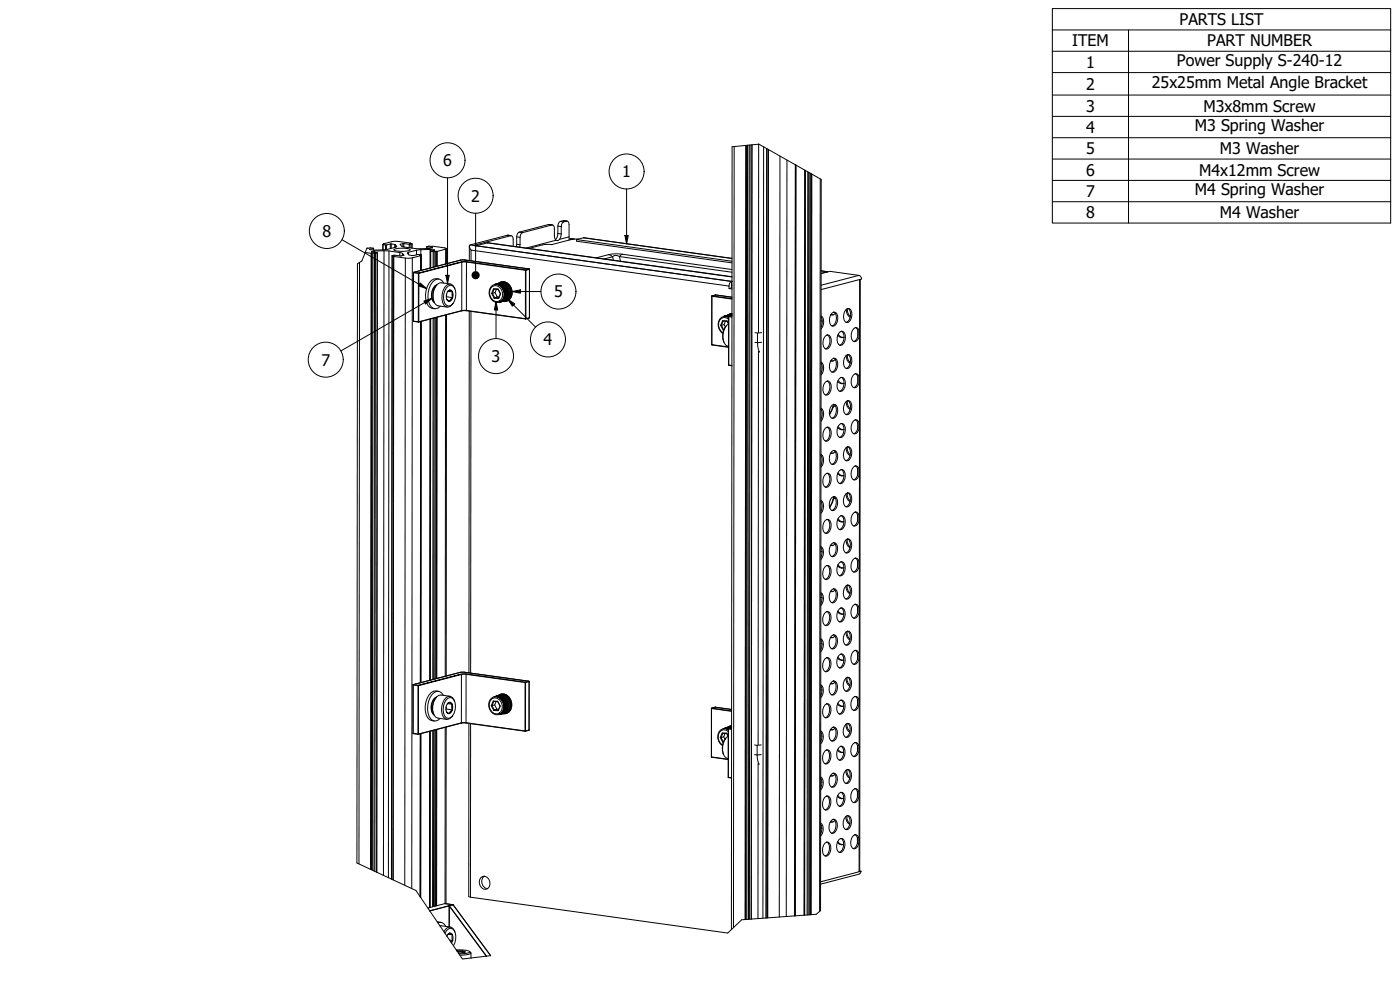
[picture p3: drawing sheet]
<svg xmlns="http://www.w3.org/2000/svg" width="420mm" height="297mm" viewBox="0 0 420 297" stroke-linecap="round" stroke-linejoin="round" font-family="sans-serif">
<defs><g id="words">
<g font-size="4.8">
<text x="354" y="7.5">PARTS LIST</text>
<text x="321.7" y="13.9">ITEM</text>
<text x="362.3" y="13.9">PART NUMBER</text>
<text x="325.9" y="20.3">1</text>
<text x="353.2" y="19.9">Power Supply S-240-12</text>
<text x="325.9" y="26.9">2</text>
<text x="345.7" y="26.5">25x25mm Metal Angle Bracket</text>
<text x="325.9" y="33.5">3</text>
<text x="361.2" y="33.5">M3x8mm Screw</text>
<text x="325.9" y="39.9">4</text>
<text x="358.6" y="39.5">M3 Spring Washer</text>
<text x="325.9" y="46.2">5</text>
<text x="366.1" y="46.3">M3 Washer</text>
<text x="133" y="49.9">6</text>
<text x="186.7" y="53.2">1</text>
<text x="325.9" y="52.7">6</text>
<text x="359.9" y="52.7">M4x12mm Screw</text>
<text x="325.9" y="59.1">7</text>
<text x="358.6" y="58.7">M4 Spring Washer</text>
<text x="141.4" y="60.5">2</text>
<text x="325.9" y="65.5">8</text>
<text x="366.1" y="65.5">M4 Washer</text>
<text x="96.8" y="71.1">8</text>
<text x="166.3" y="89.2">5</text>
<text x="163.1" y="103.6">4</text>
<text x="96.4" y="109.7">7</text>
<text x="147.5" y="108.6">3</text>
</g>
</g></defs>
<!-- layer: Break Line (ISO) -->
<path d="M219.7 44l8.1-.7 18.7 10.5M110.1 74.5l-1.5 3.8-1.3 .9M107.1 258.9l17.7 8.3 3.6 5.3M131.2 276.6l4.9 7.2M246.3 273.2a2.87 2.87 0 0 1-3.2 1.3l-20.5 1.5-4.2 4M136.9 285l1.9 2.7 2.6-.3" fill="none" stroke="#000" stroke-width=".3"/>
<!-- layer: Visible Narrow (ISO) -->
<g fill="none" stroke="#000" stroke-width=".3">
<path d="M220.3 44l-.2 234.3M223.8 43.6l-.2 232.3M224 43.6l-.3 232.3M224.1 43.6l-.2 232.3M224.4 43.6l-.3 232.3M224.8 43.5l-.2 232.3M225.1 43.5l-.2 232.3M225.6 43.5l-.2 232.3M227.7 43.3l-.1 56.5M229.2 44l-.2 231.5M230.2 44.6l-.2 230.8M230.6 44.9l-.2 230.5"/>
<path d="M234.1 46.8l-.2 228.3M236.2 48l-.2 227M238.7 49.4l-.2 225.4M238.8 49.5l-.2 225.3M241.5 51l-.2 223.6M241.7 51.1l-.2 223.5M242.4 51.6l-.2 222.9M242.7 51.7l-.2 222.8M243.1 51.9l-.2 222.6M243.3 52.1l-.2 222.4M243.5 52.2l-.2 222.2M243.6 52.2l-.2 222.2"/>
<path d="M246.2 53.7l-.2 219.8M107.9 78.7l-.2 180.5M110.9 74.8v.1M111.4 76l-.2 184.8M111.5 75.6h.1M111.5 76l-.2 184.9M111.6 76l-.1 185M111.9 76l-.2 185.1M112.1 74.5v.5M112.3 75.3v.4M112.4 76l-.2 185.3M112.5 75.3v.4"/>
<path d="M112.7 76l-.2 185.4M113.2 75.9l-.2 185.8M115 73.4v1.6M115.1 73.2v.1M115.2 73.2v.1M115.2 75.2l-.1 187.4M115.7 73.5v1.4M116 73.5v1.4M116.7 75.3l-.1 188M117.1 73.2v1.4M117.4 73.2v1.3M117.7 76.8l-.1 187"/>
<path d="M118.2 76.9l-.2 187.1M118.2 76.8v.1M118.5 73.3v.9M118.6 73.4v.8M119 73.9v.1M120 75.8v1M120.1 73.3v.1M120.8 76v.7M120.9 73.1v.9M121.2 73.1v1M121.2 76.5v.1M121.6 77.4l-.1 188.2"/>
<path d="M122.6 75.7v.7M122.8 73.3v1M123 73h.1M123.1 73.3v1.1M123.2 73v.1M123.6 73.2v1.2M123.7 77.4l-.1 189.2M125 75.1v1.4M126 76.6v.1M126.3 76.7v4.5M126.3 74.9v1.6M126.4 76.5v4.6"/>
<path d="M128.1 74.1v.5M129.1 74.8v5.6M129.3 74.9v5.5M129.8 74.3h.1M130 75.5v4.7M130.3 75.5v4.6M130.4 75v.1M130.6 75.4v4.6M130.9 75.4v4.5M131.1 75.4v4.5M131.2 75.4v4.5M133.7 74.8v4.4"/>
<path d="M138.2 78h.1M138.2 78h1.3l19.3 2.7M138.2 78l-14 3.7M140 78.6l-1.4 .1v14.5h1.4M140 78.6l17.7 2.5v14.5l-17.7-2.4M140 78.6v14.6M140 78.5l-1.5 .1M140 78.5v.1M140 78.5l17.8 2.5 1-.3M141.1 73.5l78.4 10.9M141.4 78.3v-3.3l77.4 10.8M142.1 73.6l77.4 10.8"/>
<path d="M146.1 72.6l.2 .3 73.4 10.2M152.3 70.6l1 .1M155.1 71.1l1 .1M155.1 73.3l1 .1M155.8 69.7l1 .1M164.6 67.4l1 .1M166.9 72.1l-9 2.3M167.4 67.8l1 .2M167.4 70.1l1 .1M168.2 66.4l1 .2M169 66.2l1.1 .1M170.8 71.1l-2.9 .7"/>
<path d="M171.8 71.7v.1M175.1 71.3l44.6 6.3M182.7 76.4l1.2 .6M182.7 76.4l-3.7 1M183.9 77l-2.6 .7M183.9 77l.2 1.1M186.2 78.4l-.3-1.4 33.8 4.7M186.8 76.3l-2.2-.1-1.9 .2M186.8 76.3l-.9 .7-1.2-.4-.8 .4M186.8 76.3l32.9 4.6M124.1 96.3v.1M124.1 81.8l1.5 .2v14.6l-1.5-.2z"/>
<path d="M124.1 81.7h.1M124.2 81.7l-.1 .1M124.2 81.7l1.4 .2 13-3.2-12.9 3.3M125.6 96.6h.1M125.7 82h.1M125.7 82v14.5l12.8-3.2M126.3 96.5l-.1 108.4M126.4 96.4l-.1 108.4M129.1 95.7l-.1 108.4M129.3 95.7l-.1 108.4M130 95.5l-.1 108.4M130.3 95.4l-.1 108.4"/>
<path d="M130.6 95.3l-.1 108.4M130.9 95.3l-.1 108.3M131.1 95.2l-.1 108.4M131.1 85.4a3.8 3.8 0 0 0-.7 5.4M131.2 95.2l-.1 108.4M133.7 94.5l-.1 108.4M140 93.2h.1M141.3 93.4l-.1 108.6M147.8 86a2.32 2.32 0 0 1 2.4 .4 2.32 2.32 0 0 1 .6 2.4 1.83 1.83 0 0 1-1.6 1.7 1.83 1.83 0 0 1-1.9-1.3 2.59 2.59 0 0 1 .5-3.2zM148.4 85.4a2.82 2.82 0 0 1 2.8 2.1 2.82 2.82 0 0 1-1.4 3.2M149.6 85a2.6 2.6 0 0 1 3.8 2.4 2.44 2.44 0 0 1-2.3 3M149.7 85a2.82 2.82 0 0 1 2.8 2.1 2.82 2.82 0 0 1-1.4 3.3"/>
<path d="M149.9 84.9a2.92 2.92 0 0 1 3 2.2 2.92 2.92 0 0 1-1.5 3.3M150.2 84.8a2.93 2.93 0 0 1 2.9 2.2 2.93 2.93 0 0 1-1.5 3.3M150.3 84.6a3.1 3.1 0 0 1 3 2.3 3.1 3.1 0 0 1-1.5 3.5M150.5 84.6a3.1 3.1 0 0 1 3.1 2.3 3.1 3.1 0 0 1-1.6 3.5M152.4 86.6l.3 1.1M157.7 95.7h.1M157.8 81.1h.1M157.8 81.1v14.5l1.1-.3M157.8 81.1l1.1-.3v14.5M158.8 80.7l.1 .1M158.9 95.3l-.1 .1M158.9 80.8h.1"/>
<path d="M213.7 88.8l-.1 .1M213.7 88.8l6 .8M214.8 88.5l4.9 .7M214.8 88.5l-1.1 .3M214.8 88.5h-.1M217.1 95l.8-.1 .8 .4M218.5 94.6l1.1 .1M218.7 94.5h1M218.7 95.8a1.84 1.84 0 0 0-2.3-.2 1.84 1.84 0 0 0-.7 2.1l.2 .9 1.1 1.3M218.7 95v14.5l1 .2M218.7 95l1 .1M218.7 94.9v.1"/>
<path d="M219.5 84.4v1.3M219.7 94.7l-.9 .2 .9 .1M219.7 89.7l-6-.8-.1 14.5 5.1 .7M219.7 94.2l-1.3 .4M219.7 94.2h-.7M219.7 94.1h-.5M219.7 94.4h-.8M246.4 86.9l11.6-3-.2 177.7-11.5 3M246.4 81.3l1.9 .2M257.5 99.2v1.7M257.8 82.6l-11.4 3M213.6 103.4l.1 .1"/>
<path d="M218.7 109.5v.1M227.6 105.4l-.1 118.1M228.6 102.7h-2M257.4 113v1.7M246.4 136.6h.1M250.2 121.3l-1.3 3M257.4 126.8v1.8M250.2 149l-1.2 3.3M257.4 154.5v1.7M257.4 140.7v1.7M257.4 168.4v1.7M257.4 196v1.7"/>
<path d="M257.4 182.2v1.7M124 205.5l1.5 .2-.1 14.6-1.4-.2zM124.1 205.4l-.1 .1M124.1 205.4l1.4 .2 13-3.2-12.9 3.3M124.1 205.4h-.1M125.6 205.7h.1M125.6 205.7v14.5l12.8-3.2M128.9 219.4v52.9M129.1 219.4v52.9M129.9 219.2l-.1 52.9M130.1 219.1v52.9M130.5 219v52.9"/>
<path d="M130.8 219l-.1 52.8M130.9 218.9v52.9M131 209.1a3.8 3.8 0 0 0-.7 5.4M131.1 218.9l-.1 52.9M133.6 218.2v52.9l2.3 .4M138.1 201.7h.1M138.1 201.7h1.3l19.3 2.7M138.1 201.7l-14 3.7M139.9 216.8v.1M139.9 202.3l-1.4 .1v14.5l1.4-.1M139.9 202.3l17.7 2.5v14.5l-17.7-2.5M139.9 202.3v14.5"/>
<path d="M139.9 202.2h-1.5M139.9 202.2l17.7 2.5 1.1-.3M139.9 202.2v.1M141.2 217.1v52.1M147.7 209.7a2.32 2.32 0 0 1 2.4 .4 2.32 2.32 0 0 1 .6 2.4 1.83 1.83 0 0 1-1.6 1.7 1.83 1.83 0 0 1-2-1.3 2.59 2.59 0 0 1 .6-3.2zM148.3 209.1a2.82 2.82 0 0 1 2.8 2.1 2.82 2.82 0 0 1-1.5 3.2M149.5 208.7a2.6 2.6 0 0 1 3.8 2.4 2.44 2.44 0 0 1-2.3 3M149.6 208.7a2.82 2.82 0 0 1 2.8 2.1 2.82 2.82 0 0 1-1.4 3.2M149.8 208.6a2.92 2.92 0 0 1 2.9 2.2 2.92 2.92 0 0 1-1.4 3.3M150.1 208.5a2.92 2.92 0 0 1 2.9 2.2 2.92 2.92 0 0 1-1.5 3.3M150.2 208.3a3.1 3.1 0 0 1 3 2.3 3.1 3.1 0 0 1-1.5 3.5M150.4 208.3a3.1 3.1 0 0 1 3.1 2.3 3.1 3.1 0 0 1-1.6 3.5"/>
<path d="M152.3 210.3l.3 1.1M157.6 219.4h.1M157.7 204.8h.1M157.7 204.8v14.5l1.1-.3M157.7 204.8l1.1-.3v14.5M158.7 204.4l.1 .1M158.8 219l-.1 .1M213.5 212.6v14.5l5.1 .7M213.5 212.6l6.1 .8M213.6 212.5l-.1 .1M213.6 212.5l6 .8M214.7 212.2l4.9 .7"/>
<path d="M214.7 212.2l-1.1 .3M214.7 212.2h-.1M217 218.7l.8-.1 .8 .4M218.3 218.3l1.2 .1M218.6 218.2h1M218.6 219.5a1.85 1.85 0 0 0-2.3-.2 1.85 1.85 0 0 0-.8 2.1l.3 .9 1.1 1.3M218.6 218.6v.1M218.9 217.9h.7l-1.3 .4M219.6 218.8l-1-.1v14.5l.9 .2M219.6 218.4l-.9 .2 .9 .1M219.6 217.8h-.5M219.6 218.1h-.8"/>
<path d="M257.4 209.8v1.8M123.9 220l.1 .1M125.5 220.3h.1M126.1 220.2v48.9M126.3 220.1l-.1 49.1M213.5 227.1l.1 .1M218.6 233.2v.1M227.5 229.1v46.5M228.5 226.4h-2M257.3 237.5v1.7M257.3 223.7v1.7M257.3 251.4v1.7"/>
<path d="M129 273.3l5.8-1.5v6.3M134.7 271.8l-5.7 1.5M134.7 271.8l11.2 15.1M134.8 271.9v6.2M134.8 271.8h.1M134.8 271.8l.1 .1M134.9 271.9l11.1 15M134.9 271.8h-.1M134.9 271.7l-.1 .1M134.9 271.7v.1M134.9 271.9l1.1-.4 11.2 15.2M135.9 271.5l-1 .2"/>
<path d="M136 271.5h.1"/>
</g>
<!-- layer: Visible (ISO) -->
<g fill="none" stroke="#000" stroke-width=".3">
<path d="M219.7 44l-.2 234.9M225.7 43.5l-.2 232.3M230.1 44.6l-.2 230.8M230.6 44.8l-.2 230.6M238.7 49.5l-.2 225.3M238.9 49.5l-.2 225.3M241.6 51.1l-.2 223.5M246.5 53.8l-.2 219.4M107.3 79.2l-.2 179.7M109.6 75.8l1.8 .2 1.8-.1M110.1 74.5h2M112.1 74.5v.5"/>
<path d="M113.2 75.9l-1.7-.3a22.2 22.2 0 0 1 8.5 .2 1.15 1.15 0 0 1 1.2 .8 3.7 3.7 0 0 1-2.7 0l-.8 .1 5.1 .8 3.5-.8-.3-.1 .4-.1M113.2 75.9l-.1 185.8M114.9 73.4v1.6M115 73.2v.1M117.6 76.7l-.1 187.1M118.1 76.9l-.1 187.1M118.2 74.8l1.1-.3h1.9l1.9 .4a5.4 5.4 0 0 1-4.6 .3l-.3-.2zM123.2 73l-4.7-.6-3.5 .8h.3l-.4 .2 1.1 .1a3.5 3.5 0 0 1 2.6-.1l.4 .5-.3 .3a17 17 0 0 1-7.8 .7l1.2-.4M123.2 73h-.2l.6 .2M123.2 72.9v.2M123.6 73.2l-.8 .1a3.7 3.7 0 0 0-2.7 0 1.14 1.14 0 0 0 1.2 .8 22.3 22.3 0 0 0 8.5 .2l-1.7-.3 1.8-.1 4.1 .7-2.8 .8-1.1 .1-.9-.1 1.2-.4-1.3-.2a13.3 13.3 0 0 0-6.8 1.2l.5 .5a3.8 3.8 0 0 0 2.7-.1l.9 .1M123.7 73.1v1.3"/>
<path d="M126.3 76.7v4.5M126.4 76.5v4.6M128.1 74v.6M129.2 75.4v5M134 74.6v4.5M140.9 73.9l-.1 4.3M153.5 70.7l-1.2-.1-11.2 2.9-.2 .5 .5 1M154 73.9l-.1-2.7-.2-.4-.4-.1-11.2 2.9 .8 .1 3.7-.8 73.1 10.1M165.8 67.5l-1.2-.1-8.8 2.3-.6 .7-.2 3.6M170.2 66.3a1.84 1.84 0 0 0-2.8 1.5 4.3 4.3 0 0 1-.7 4.1M170.8 72l-.1-5.2-.3-.4-.3-.1-1.3 .5a7.1 7.1 0 0 0-.4 4 1.25 1.25 0 0 1-1.5 1.3l-.5-.8-.1-3.4-.3-.3-.4-.1-8.8 2.3-.6 .8-.2 3.6M171.1 71.6l1.4 .1"/>
<path d="M171.1 71.6l.9 .2M171.1 71.6v.4M173 71.9l46.7 6.5M173.6 71.7l-2.2 .2-5.8 1.5-2.8 .1-4.1 1M219.7 77.5l-44.5-6.2-2.2 .6v.5l46.7 6.5M125.6 96.6h.1M126.3 96.5l-.1 108.3M126.4 96.4l-.1 108.4M129.2 95.7l-.1 108.4M130.9 85.7a4.8 4.8 0 0 0-.7 4.9M131.1 85.4a3.6 3.6 0 0 0-.7 5.4M131.7 83.7a2.37 2.37 0 0 0-2.9 1.2 6.2 6.2 0 0 0 .2 7.4l1.5 .3"/>
<path d="M133.2 84.9a1.86 1.86 0 0 0-1.6-1.2 1.86 1.86 0 0 0-1.8 .9 6.6 6.6 0 0 0-.4 7.4 1.78 1.78 0 0 0 2.8-.1M134 86.3l.6-.5 .6-.2a2.22 2.22 0 0 1 1.6 2.6 3.6 3.6 0 0 1-2.1 3.6 2.2 2.2 0 0 1-1.6-2.5l.4-2.1zM134 94.5l-.1 108.3M134 88.3l-.1 .9M134 89l1.8 .3M134.4 87.5l.5-.5a2.33 2.33 0 0 0-.8 2.8M134.4 87.4l1.4 .2M134.9 87a1.48 1.48 0 0 1 .9 2.3 1.03 1.03 0 0 1-1.5 .9l-.2-.4 .9 .6 .2-.6 .6-.5-.1-.9 .1-.8zM135.2 85.2l-2.7-.4a3.6 3.6 0 0 0-2.5 4.3 2.5 2.5 0 0 0 1.5 2.7l2.7 .3M136.5 86.7a1.61 1.61 0 0 0-2.5-1.1 4.7 4.7 0 0 0-.2 6.4 1.73 1.73 0 0 0 2.1-.9M140.8 93.3l-.1 108.6M147.6 85.8a3.1 3.1 0 0 1 4.2 0 2.87 2.87 0 0 1 .7 3.2 2.87 2.87 0 0 1-2.7 1.7 2.88 2.88 0 0 1-2.8-1.7 2.88 2.88 0 0 1 .6-3.2z"/>
<path d="M148.1 86.6l1.4 .1 .7 1.5-.5 1.3h-1.4l-.8-1.5zM148.1 86.6l.2 .2-.5 1.2h-.3M148.3 86.8h1.2M148.5 85.4l1.2-.4zM148.6 87.8l.7 1.3-.8 .2 1.2 .1v.1M148.6 85.3l1.2-.3zM148.8 85.3l1.2-.3zM148.9 85.3l1.2-.3zM149 86.8l-.4 1-.8 .2 .7 1.3-.2 .2M149.1 85.3l1.2-.3zM149.2 85.3l1.2-.3zM149.3 89.1h.5"/>
<path d="M149.3 85.3l1.2-.2zM149.4 85.1a2.58 2.58 0 0 1 3.8 2.4 2.43 2.43 0 0 1-2.4 2.9M149.5 86.7l.7 1.5M149.5 85.1a2.68 2.68 0 0 1 2.8-.2 2.68 2.68 0 0 1 1.4 2.5 2.48 2.48 0 0 1-2.8 3.1M149.5 85.4l1.2-.3zM149.6 85.4l1.2-.2zM149.6 85.1h.1M149.8 85.5l1.2-.3zM149.8 85h.1M149.9 85.6l1.2-.3zM149.9 85h.1M149.9 90.7l1.2-.3z"/>
<path d="M150 85.6l1.2-.2zM150 90.6l1.2-.3zM150 85h.1M150.1 85.7l1.2-.2zM150.2 90.6l1.2-.4zM150.2 88.1l-.5 1.3M150.2 85h.1M150.3 85.8l1.2-.2zM150.3 90.5l1.2-.3zM150.3 85v.1M150.4 85.9l1.2-.2zM150.4 90.4l1.2-.3z"/>
<path d="M150.5 85.1h.1M150.5 86l1.2-.2zM150.5 90.4l1.2-.4zM150.6 85.1h.1M150.6 85.1l-1 .3M150.6 86.1l1.2-.2zM150.6 90.3l1.2-.4zM150.7 86.3l1.2-.2zM150.7 85.2h.1M150.7 85.1l-1 .4M150.8 90.1l1.1-.3zM150.8 86.4l1.2-.2z"/>
<path d="M150.9 85.2v.1M150.9 85.2l-1.1 .3M150.9 90l1.1-.3zM150.9 86.5l1.2-.2zM151 89.9l1.1-.3zM151 86.7l1.2-.2zM151 85.3h.1M151 85.3l-1.1 .3M151 90.4h.1M151.1 89.7l1.1-.3zM151.1 86.8l1.1-.2zM151.1 85.4h.1"/>
<path d="M151.1 89.6l1.1-.3zM151.1 85.3l-1 .4M151.1 87l1.2-.2zM151.2 90.3h.1M151.2 89.5l1.1-.3zM151.2 87.2l1.2-.2zM151.2 89.3l1.2-.3zM151.2 85.5h.1M151.3 87.3l1.1-.2zM151.3 85.4l-1.1 .3M151.3 90.3h.1M151.3 89.2l1.1-.3z"/>
<path d="M151.3 87.5l1.1-.2zM151.3 89l1.2-.3zM151.3 87.7l1.2-.2zM151.4 88.8l1.1-.2zM151.4 87.8l1.1-.3zM151.4 85.6h.1M151.4 85.5l-1.1 .3M151.4 88l1.1-.3zM151.4 88.7l1.1-.3zM151.4 88.5l1.1-.3zM151.4 90.2h.1M151.4 88.2l1.1-.3z"/>
<path d="M151.4 88.3l1.1-.3zM151.5 85.7h.1M151.5 85.6l-1.1 .3M151.5 90.1h.1M151.6 90v.1M151.6 85.8l-1.1 .2M151.7 85.9h.1M151.7 89.9v.1M151.7 85.9l-1.1 .3M151.8 86v.1M151.8 86l-1.1 .3M151.9 89.9l-1.1 .2"/>
<path d="M151.9 89.7l.1 .1M151.9 89.7l-1 .3M151.9 86.2l-1.1 .2M152 86.4l-1.1 .2M152 89.6l-1 .3M152.1 89.5h.1M152.1 89.5l-1.1 .3M152.1 86.5l-1.1 .2M152.2 86.7l-1.1 .2M152.2 89.4l-1.1 .2M152.3 86.8l-1.2 .2M152.3 89.3l-1.1 .2"/>
<path d="M152.3 87l-1.1 .2M152.3 89.1l-1.1 .3M152.3 87l.1 .1M152.4 87l-1.1 .3M152.4 89l-1.1 .2M152.4 87.2l-1.1 .4M152.4 87.4l-1 .4M152.4 88.8l-1.1 .3M152.4 88.6h.1M152.4 88.6l-1 .3M152.4 87.3h.1M152.4 87.6l-1 .3"/>
<path d="M152.5 88.5h.1M152.5 88.4l-1.1 .3M152.5 87.7l-1.1 .4M152.5 88.3h.1M152.5 88.2l-1.1 .4M152.5 87.9l-1.1 .4M152.5 87.8h.1M152.5 87.5h-.1M152.5 88.1l-1.1 .3M152.5 88.1v.1M152.5 88h.1M152.5 87.6h.1"/>
<path d="M157.8 95.7l1.1-.4v-14.6l-20.1-2.7-14.7 3.7v14.6l1.5 .3M157.8 95.7l-18.6-2.5-13.6 3.4M213.6 88.9v14.5l5.1 .8M214.8 88.5l4.9 .7M214.8 88.5l-1.2 .4M216.3 97.6l.9 1.5M216.9 96.2l.1 .1-.5 1.3h-.2M217 96.3l1.2 .1M217.2 98.9h.1M217.2 94.9l1.2-.3zM217.3 97.4l.4 .7M217.4 94.9l1.2-.3z"/>
<path d="M217.5 94.9l1.2-.3zM217.7 94.9l1.1-.3zM217.7 96.4l-.4 1-.8 .2 .7 1.3-.2 .2M217.8 94.9l1.2-.3zM217.9 94.9l1.2-.3zM217.9 97.8a4.9 4.9 0 0 0-.7 4.9M218.1 94.9l1.2-.3zM218.1 94.7h.1M218.2 96.3l.5 .8-.5-.8-1.3-.1-.6 1.4M218.2 95l1.2-.3zM218.4 94.6h.1M218.5 94.6l1.1 .1"/>
<path d="M218.5 94.6a2.9 2.9 0 0 0-2.9 2.1 2.9 2.9 0 0 0 1.3 3.3M218.5 94.6h.1M218.6 94.6h.1M218.7 95.2h.1M218.7 95v14.5l1 .2M218.7 95l-.2 .1M218.7 95.1v.1M218.7 97.1a4.7 4.7 0 0 0-.8 6.6l.8 .2M218.8 94.9l-.1 .1M218.8 94.6h.1M218.8 86.6l.9 .1M218.9 94.6h.1"/>
<path d="M219 94.6h.1M219.2 94.6v.1M219.3 94.7h.1M219.3 94.7l-1 .3M219.5 85.7l.2 .7M219.5 84.4a1.97 1.97 0 0 0-.7 2.2l.7-.2M219.5 85.7h.1M219.5 84.4h.1M219.7 94.7l-1.4 .3h.4M219.7 94.1l-1.5 .5M219.7 94.4l-1.6 .3M219.7 84.4h-.2"/>
<path d="M219.7 85.6l-.2 .1M227.3 99.9a11.6 11.6 0 0 0 .6 5.7M228.6 99.8h-2M246.4 94.8a2.81 2.81 0 0 1 0 3.9M246.4 95.1a3.2 3.2 0 0 1 0 3M246.4 96.2l.4 .2M246.4 82.1l2.6-.7 8.8 1.2 .7 .6 .1 .5-.6 .2M246.4 81.3l2 .2M248.5 81.6l-2.1 .4M249.4 94.4l.7 .1M249.7 94l.5-.3h.5a2.61 2.61 0 0 1-.8 4.2 2.21 2.21 0 0 1-.7-3.3zM250.3 93.6a2.67 2.67 0 0 1-.6 4.2"/>
<path d="M250.7 94l-.4 .4-1 .1M252 99.7l.5-.3h.5a2.61 2.61 0 0 1-.8 4.2 2.58 2.58 0 0 1-.2-3.9zM252.6 99.4a2.67 2.67 0 0 1-.6 4.2M253.9 92.9l.5-.4 .5 .1a2.61 2.61 0 0 1-.8 4.2 2.19 2.19 0 0 1-.6-3.3zM254 92.8a2.51 2.51 0 0 0 1.2 2.4M254.3 92.6v.9l.3 .8 .6 .7M254.5 92.5a2.67 2.67 0 0 1-.6 4.2M256.2 98.6l.5-.3h.5a2.6 2.6 0 0 1-.8 4.2 2.2 2.2 0 0 1-.6-3.3zM256.8 98.3a2.67 2.67 0 0 1-.6 4.2M258.2 83.8l-.2 177.7-.2 .1 .6-.2M227.8 105.6h.1M227.9 105.6h.1"/>
<path d="M246.4 108.6a2.79 2.79 0 0 1 0 3.9M246.4 108.9a3.1 3.1 0 0 1 0 3M247.7 114.7l.5-.4 .5 .1a2.61 2.61 0 0 1-.7 4.2 2.58 2.58 0 0 1-.3-3.9zM247.7 100.8l.5-.3h.5a2.61 2.61 0 0 1-.7 4.2 2.21 2.21 0 0 1-.7-3.3zM248.3 114.3a2.67 2.67 0 0 1-.6 4.2M248.3 100.5a2.67 2.67 0 0 1-.6 4.2M249.3 108.2l.8 .1M249.7 107.8l.5-.3h.5a2.61 2.61 0 0 1-.8 4.2 2.58 2.58 0 0 1-.2-3.9zM250.3 107.5a2.67 2.67 0 0 1-.6 4.2M250.7 107.9l-.9 .5-.5-.1M251.4 114.5l.6 .5 .7 .2 .6-.2M251.4 100.6l.6 .5 .7 .2 .6-.1"/>
<path d="M251.5 114.2l1.1 .8 .6 .1M251.5 100.3l.5 .6 1.2 .3M251.9 113.5l.6-.3 .5 .1a2.61 2.61 0 0 1-.8 4.2 2.19 2.19 0 0 1-.7-3.3zM252.5 113.2a2.67 2.67 0 0 1-.5 4.2M253.9 106.7l.5-.3h.5a2.6 2.6 0 0 1-.8 4.2 2.19 2.19 0 0 1-.6-3.3zM254 106.6a2.54 2.54 0 0 0 1.1 2.4M254.3 106.4v.9l.3 .9 .6 .6M254.5 106.4a2.67 2.67 0 0 1-.6 4.2M256.2 112.4l.5-.3 .5 .1a2.61 2.61 0 0 1-.8 4.2 2.59 2.59 0 0 1-.2-4zM256.8 112.1a2.67 2.67 0 0 1-.6 4.2M246.4 136.3a2.8 2.8 0 0 1 0 3.9M246.4 136.6a3.2 3.2 0 0 1 0 3"/>
<path d="M246.4 122.7a3.2 3.2 0 0 1 0 3.1M246.4 122.5a2.79 2.79 0 0 1 0 3.9M247.7 128.5l.5-.3h.5a2.61 2.61 0 0 1-.8 4.2 2.2 2.2 0 0 1-.6-3.3zM248.3 128.2a2.67 2.67 0 0 1-.6 4.2M249.3 135.9l.8 .1M249.6 135.5l.5-.3h.6a2.61 2.61 0 0 1-.8 4.2 2.2 2.2 0 0 1-.7-3.3zM249.6 121.6l.6-.3 .5 .1a2.61 2.61 0 0 1-.8 4.2 2.19 2.19 0 0 1-.7-3.3zM250.1 122.1h.1M250.2 135.1a2.67 2.67 0 0 1-.6 4.2M250.2 121.3a2.67 2.67 0 0 1-.5 4.2M250.3 121.3l-1.3 3.1M250.7 135.5l-.4 .4-1.1 .1"/>
<path d="M250.7 121.7l-.6 .4M251.4 128.3l1.2 .7 .7-.1M251.5 128l.5 .5 1.2 .4M251.9 127.4l.5-.3h.6a2.6 2.6 0 0 1-.8 4.2 2.19 2.19 0 0 1-.7-3.3zM252.5 127a2.67 2.67 0 0 1-.6 4.2M253.9 134.4l.5-.3h.5a2.61 2.61 0 0 1-.8 4.2 2.2 2.2 0 0 1-.7-3.3zM253.9 120.5l.5-.3 .5 .1a2.61 2.61 0 0 1-.8 4.2 2.2 2.2 0 0 1-.7-3.3zM254 134.3a2.52 2.52 0 0 0 1.1 2.4M254 120.4a2.54 2.54 0 0 0 1.1 2.5M254.3 134.1v.9l.3 .8 .6 .7M254.3 120.2v.9l.3 .9 .6 .6M254.5 134a2.67 2.67 0 0 1-.6 4.2"/>
<path d="M254.5 120.2a2.67 2.67 0 0 1-.6 4.2M256.2 126.3l.5-.3h.5a2.61 2.61 0 0 1-.8 4.2 2.2 2.2 0 0 1-.7-3.3zM256.8 139.8a2.67 2.67 0 0 1-.6 4.2M256.8 125.9a2.67 2.67 0 0 1-.6 4.2M246.4 150.1a2.8 2.8 0 0 1 0 3.9M246.4 150.4a3.2 3.2 0 0 1 0 3M247.7 156.1l.5-.3 .5 .1a2.82 2.82 0 0 1-.3 4l-.5 .2a2.19 2.19 0 0 1-.7-3.3zM247.7 142.3l.5-.3h.5a2.61 2.61 0 0 1-.8 4.2 2.19 2.19 0 0 1-.6-3.3zM248.3 155.8a2.67 2.67 0 0 1-.6 4.2M248.3 142a2.67 2.67 0 0 1-.6 4.2M249.6 149.3l.5-.3h.5a2.61 2.61 0 0 1-.7 4.2 2.59 2.59 0 0 1-.3-3.9zM250.2 149a2.67 2.67 0 0 1-.6 4.2"/>
<path d="M250.4 149.1l-.6 1.7-.8 1.6M250.7 149.4l-.5 .3M251.4 156l.5 .5 .7 .2 .7-.2M251.4 142.1l1.2 .7 .7-.1M251.5 155.7l1.1 .8 .6 .1M251.5 141.8l1.1 .9h.6M251.9 155l.5-.3 .5 .1a2.6 2.6 0 0 1-.7 4.2 2.21 2.21 0 0 1-.7-3.3zM251.9 141.2l.5-.3h.5a2.61 2.61 0 0 1-.7 4.2 2.2 2.2 0 0 1-.7-3.3zM252.5 154.7a2.67 2.67 0 0 1-.6 4.2M252.5 140.9a2.67 2.67 0 0 1-.6 4.2M253.9 148.2l.5-.3h.5a2.6 2.6 0 0 1-.8 4.2 2.21 2.21 0 0 1-.7-3.3zM253.9 148.1a2.54 2.54 0 0 0 1.2 2.4"/>
<path d="M254.3 147.9v.9l.3 .9 .6 .6M254.5 147.9a2.67 2.67 0 0 1-.6 4.2M256.1 153.9l.6-.3 .5 .1a2.61 2.61 0 0 1-.8 4.2 2.58 2.58 0 0 1-.3-4zM256.2 140.1l.5-.3h.5a2.6 2.6 0 0 1-.8 4.2 2.21 2.21 0 0 1-.7-3.3zM256.7 153.6a2.67 2.67 0 0 1-.5 4.2M246.3 177.8a2.79 2.79 0 0 1 0 3.9M246.3 178.1a3.2 3.2 0 0 1 0 3M246.3 179.2l.4 .2M246.4 164a2.81 2.81 0 0 1 0 3.9M246.4 164.2a3.2 3.2 0 0 1 0 3.1M246.4 165.4l.3 .2M247.7 170l.5-.3h.5a2.61 2.61 0 0 1-.8 4.2 2.2 2.2 0 0 1-.7-3.3z"/>
<path d="M248.3 169.6a2.67 2.67 0 0 1-.6 4.2M249.3 177.4l.7 .1M249.3 163.5l.7 .1M249.6 177l.5-.3h.5a2.61 2.61 0 0 1-.8 4.2 2.2 2.2 0 0 1-.6-3.3zM249.6 163.1l.5-.3 .5 .1a2.61 2.61 0 0 1-.7 4.2 2.2 2.2 0 0 1-.7-3.3zM250.2 176.6a2.67 2.67 0 0 1-.6 4.2M250.2 162.8a2.67 2.67 0 0 1-.6 4.2M250.6 177l-.4 .4-1 .1M250.6 163.2l-.9 .5h-.5M251.3 169.8l.6 .5 .7 .2 .7-.1M251.5 169.5l.5 .5 1.2 .4M251.9 168.9l.5-.3h.5a2.61 2.61 0 0 1-.8 4.2 2.58 2.58 0 0 1-.2-3.9z"/>
<path d="M252.5 168.5a2.67 2.67 0 0 1-.6 4.2M253.8 175.9l.5-.4 .6 .1a2.6 2.6 0 0 1-.8 4.2 2.19 2.19 0 0 1-.7-3.3zM253.8 162l.6-.3 .5 .1a2.61 2.61 0 0 1-.8 4.2 2.58 2.58 0 0 1-.3-4zM253.9 175.8a2.52 2.52 0 0 0 1.2 2.4M253.9 161.9a2.51 2.51 0 0 0 1.2 2.5M254.2 175.6v.9l.4 .8 .5 .7M254.2 161.8l.1 .8 .3 .9 .5 .6M254.4 175.5a2.67 2.67 0 0 1-.6 4.2M254.4 161.7a2.67 2.67 0 0 1-.5 4.2M256.1 167.8l.5-.3h.6a2.61 2.61 0 0 1-.8 4.2 2.19 2.19 0 0 1-.7-3.3zM256.7 167.4a2.67 2.67 0 0 1-.6 4.2M246.3 191.6a2.79 2.79 0 0 1 0 3.9"/>
<path d="M246.3 191.9a3.2 3.2 0 0 1 0 3M246.3 193.1l.4 .1M247.6 197.7l.5-.4 .6 .1a2.61 2.61 0 0 1-.8 4.2 2.2 2.2 0 0 1-.7-3.3zM247.6 183.8l.6-.3h.5a2.61 2.61 0 0 1-.8 4.2 2.2 2.2 0 0 1-.7-3.3zM248.2 197.3a2.66 2.66 0 0 1-.6 4.2M248.2 183.5a2.67 2.67 0 0 1-.5 4.2M249.3 191.2l.7 .1M249.6 190.8l.5-.3h.5a2.61 2.61 0 0 1-.8 4.2 2.19 2.19 0 0 1-.6-3.3zM250.2 190.5a2.67 2.67 0 0 1-.6 4.2M250.6 190.9l-.9 .5-.5-.1M251.3 197.5l1.3 .7 .6-.2M251.3 183.6l.6 .5 .7 .2 .7-.1"/>
<path d="M251.4 197.2l1.1 .8 .7 .1M251.5 183.3l.5 .6 1.2 .3M251.9 196.5l.5-.3 .5 .1a2.6 2.6 0 0 1-.8 4.2 2.2 2.2 0 0 1-.7-3.3zM251.9 182.7l.5-.3h.5a2.61 2.61 0 0 1-.8 4.2 2.2 2.2 0 0 1-.6-3.3zM252.5 196.2a2.67 2.67 0 0 1-.6 4.2M252.5 182.4a2.67 2.67 0 0 1-.6 4.2M253.8 189.7l.5-.3h.5a2.6 2.6 0 0 1-.7 4.2 2.21 2.21 0 0 1-.7-3.3zM253.9 189.6a2.54 2.54 0 0 0 1.2 2.4M254.2 189.4v.9l.4 .9 .5 .6M254.4 189.4a2.67 2.67 0 0 1-.6 4.2M256.1 195.4l.5-.3 .5 .1a2.61 2.61 0 0 1-.8 4.2 2.59 2.59 0 0 1-.2-4zM256.1 181.6l.5-.3h.5a2.6 2.6 0 0 1-.7 4.2 2.2 2.2 0 0 1-.7-3.3z"/>
<path d="M256.7 195.1a2.67 2.67 0 0 1-.6 4.2M256.7 181.3a2.67 2.67 0 0 1-.6 4.2M129.1 219.4l-.1 52.9M130.8 209.4a4.8 4.8 0 0 0-.7 4.9M131 209.1a3.6 3.6 0 0 0-.7 5.4M131.6 207.4a2.37 2.37 0 0 0-2.9 1.2 6.2 6.2 0 0 0 .2 7.3l1.4 .4M133.1 208.6a1.86 1.86 0 0 0-1.6-1.2 1.86 1.86 0 0 0-1.8 .9 6.6 6.6 0 0 0-.4 7.4 1.78 1.78 0 0 0 2.8-.1M133.9 210l.6-.5 .6-.2a2.22 2.22 0 0 1 1.6 2.6 3.6 3.6 0 0 1-2.1 3.6 2.2 2.2 0 0 1-1.6-2.5l.4-2.1zM133.9 218.2v53M133.9 212l-.1 .9M133.9 212.7l1.8 .3M134.3 211.2l.5-.5a2.32 2.32 0 0 0-.8 2.8"/>
<path d="M134.3 211.1l1.4 .2M134.8 210.7a1.47 1.47 0 0 1 .9 2.3 1.03 1.03 0 0 1-1.5 .9l-.2-.4 .9 .6 .2-.6 .6-.5-.2-.9 .2-.8zM135 208.9l-2.6-.4a3.6 3.6 0 0 0-2.6 4.3 2.51 2.51 0 0 0 1.6 2.7l2.7 .3M136.4 210.4a1.61 1.61 0 0 0-2.5-1.1 4.7 4.7 0 0 0-.3 6.4 1.75 1.75 0 0 0 2.2-.9M140.7 217v52l77.7 11M147.5 209.5a3.1 3.1 0 0 1 4.2 0 2.87 2.87 0 0 1 .7 3.2 2.87 2.87 0 0 1-2.8 1.7 2.88 2.88 0 0 1-2.7-1.7 2.88 2.88 0 0 1 .6-3.2zM148 210.3l1.4 .1 .7 1.4-.6 1.4h-1.3l-.8-1.5zM148 210.3l.2 .2-.5 1.2h-.3M148.2 210.5h1.2M148.4 209l1.2-.3zM148.5 211.5l.6 1.3-.8 .2 1.2 .1v.1M148.5 209l1.2-.3z"/>
<path d="M148.7 209l1.2-.3zM148.8 209l1.2-.3zM148.9 210.5l-.4 1-.8 .2 .6 1.3-.1 .2M148.9 209l1.2-.3zM149.1 209l1.2-.3zM149.1 212.8h.5M149.2 209l1.2-.2zM149.3 208.8a2.58 2.58 0 0 1 3.8 2.4 2.44 2.44 0 0 1-2.5 2.9M149.4 210.4l.7 1.4M149.4 208.8a2.67 2.67 0 0 1 2.8-.2 2.67 2.67 0 0 1 1.4 2.5 2.48 2.48 0 0 1-2.8 3.1M149.4 209.1l1.2-.3zM149.5 209.1l1.2-.2z"/>
<path d="M149.5 208.8h.1M149.6 209.2l1.2-.3zM149.7 208.7h.1M149.8 209.3l1.2-.3zM149.8 208.7h.1M149.8 214.4l1.2-.4zM149.9 209.3l1.2-.2zM149.9 214.3l1.2-.3zM149.9 208.7h.1M150 209.4l1.2-.2zM150.1 214.3l1.1-.4zM150.1 208.7h.1"/>
<path d="M150.1 211.8l-.6 1.3M150.2 209.5l1.1-.2zM150.2 214.2l1.2-.3zM150.2 208.7v.1M150.3 209.6l1.2-.2zM150.3 214.1l1.2-.3zM150.3 208.7v.1M150.4 209.7l1.2-.2zM150.4 214l1.2-.3zM150.5 208.8h.1M150.5 208.8l-1.1 .3M150.5 209.8l1.2-.2z"/>
<path d="M150.5 214l1.2-.4zM150.6 210l1.2-.2zM150.6 208.9h.1M150.6 208.8l-1 .3M150.7 213.8l1.1-.3zM150.7 210.1l1.2-.2zM150.7 208.9h.1M150.8 208.9l-1.1 .3M150.8 213.7l1.1-.3zM150.8 210.2l1.2-.2zM150.9 213.6l1.1-.3zM150.9 210.4l1.1-.2z"/>
<path d="M150.9 209h.1M150.9 209l-1.1 .3M150.9 214.1h.1M150.9 213.4l1.2-.3zM151 210.5l1.1-.2zM151 209.1h.1M151 213.3l1.1-.3zM151 209l-1.1 .4M151 210.7l1.2-.2zM151 214h.1M151.1 213.2l1.1-.3zM151.1 210.9l1.1-.2z"/>
<path d="M151.1 213l1.2-.3zM151.1 209.2h.1M151.1 211l1.2-.2zM151.2 209.1l-1.1 .3M151.2 214h.1M151.2 212.9l1.1-.3zM151.2 211.2l1.1-.3zM151.2 212.7l1.1-.3zM151.2 211.4l1.1-.3zM151.3 212.5l1.1-.3zM151.3 211.5l1.1-.3zM151.3 209.3h.1"/>
<path d="M151.3 209.2l-1.1 .3M151.3 211.7l1.1-.3zM151.3 212.4l1.1-.3zM151.3 212.2l1.1-.3zM151.3 213.9h.1M151.3 211.9l1.1-.3zM151.3 212l1.1-.3zM151.4 213.8h.1M151.4 209.4l-1.1 .2M151.5 209.5h.1M151.5 209.4l-1.1 .3M151.5 213.7v.1"/>
<path d="M151.6 209.6h.1M151.6 213.6v.1M151.6 209.6l-1.1 .3M151.7 209.8l-1.1 .2M151.7 213.6l-1 .2M151.8 209.8v.1M151.8 213.4v.1M151.8 213.4l-1 .3M151.8 209.8l-1.1 .3M151.9 210h.1M151.9 213.3h.1M151.9 213.3l-1.1 .3"/>
<path d="M151.9 210l-1.1 .3M152 210.1v.1M152 210.1l-1.1 .3M152 213.2l-1.1 .3M152 210.3l.1 .1M152.1 213.1h.1M152.1 213l-1.1 .3M152.1 210.3l-1.1 .3M152.1 210.4v.1M152.1 212.9h.1M152.1 212.9l-1 .3M152.1 210.4l-1.1 .3"/>
<path d="M152.2 210.6v.1M152.2 212.8h.1M152.2 212.7l-1.1 .4M152.2 210.6l-1.1 .3M152.2 212.6l.1 .1M152.3 212.6l-1.1 .3M152.3 210.8l-1.2 .2M152.3 210.9l-1.1 .4M152.3 212.5h.1M152.3 212.4l-1.1 .4M152.3 211.1l-1.1 .4M152.3 212.3h.1"/>
<path d="M152.3 212.3l-1.1 .3M152.3 211h.1M152.3 211.2l-1 .4M152.3 212.2h.1M152.4 212.1l-1.1 .3M152.4 211.4l-1.1 .4M152.4 212h.1M152.4 211.5h.1M152.4 211.2h-.1M152.4 211.9l-1.1 .4M152.4 211.6l-1.1 .4M152.4 211.8h.1"/>
<path d="M152.4 211.8l-1.1 .3M152.4 211.7h.1M152.4 211.3h.1M157.6 219.4l-18.5-2.5-13.6 3.4M157.7 219.4h-.1M158.7 219.1l-1 .3M158.7 219.1l.1-14.7-20.1-2.7-14.7 3.7-.1 14.6 1.6 .3M214.6 212.2l-1.1 .4v14.5l5.1 .8M214.7 212.2h-.1M214.7 212.2l4.9 .7M216.7 219.9l.2 .1-.5 1.3h-.2M217.1 218.6l1.2-.3z"/>
<path d="M217.3 218.6l1.2-.3zM217.4 218.6l1.2-.3zM217.5 218.6l1.2-.3zM217.7 218.6l1.2-.3zM217.8 218.6l1.2-.3zM218 218.6l1.2-.3zM218 218.4h.1M218.1 220l.4 .9M218.1 218.7l1.2-.3zM218.2 218.3h.1M218.4 218.8h.2M218.4 218.3h.1"/>
<path d="M218.5 218.3h.1M218.6 218.7v14.5l.9 .2M218.6 218.8v.1M218.6 218.7l-.2 .1M218.6 218.8h-.2M218.6 218.6v.1M218.7 218.3h.1M218.8 218.3h.1M218.9 218.3h.1M219.1 218.3v.1M219.2 218.4h.1M219.2 218.4l-1 .3"/>
<path d="M219.5 218.4a2.98 2.98 0 0 0-3.3 .8 2.98 2.98 0 0 0-.4 3.4l1 1.1M219.6 218.4l-1.3 .3M219.6 217.8l-1.5 .5M219.6 218.1l-1.6 .3M246.3 219.3a2.8 2.8 0 0 1 0 3.9M246.3 219.6a3.1 3.1 0 0 1 0 3M246.3 205.5a2.8 2.8 0 0 1 0 3.9M246.3 205.7a3.2 3.2 0 0 1 0 3.1M246.3 206.9l.4 .2M247.6 211.5l.5-.3h.5a2.6 2.6 0 0 1-.7 4.2 2.2 2.2 0 0 1-.7-3.3zM248.2 211.1a2.67 2.67 0 0 1-.6 4.3M249.3 218.9l.7 .1"/>
<path d="M249.3 205l.7 .1M249.6 218.5l.5-.3h.5a2.61 2.61 0 0 1-.8 4.2 2.2 2.2 0 0 1-.7-3.3zM249.6 204.6l.5-.3 .5 .1a2.6 2.6 0 0 1-.8 4.2 2.19 2.19 0 0 1-.7-3.3zM250.2 218.1a2.67 2.67 0 0 1-.6 4.2M250.2 204.3a2.67 2.67 0 0 1-.6 4.2M250.6 218.5l-.4 .4-1 .1M250.6 204.7l-.4 .3-1 .2M251.3 211.3l1.3 .7 .6-.1M251.4 211l.5 .5 1.2 .4M251.9 210.4l.5-.3h.5a2.82 2.82 0 0 1-.3 4.1l-.5 .1a2.19 2.19 0 0 1-.7-3.3zM252.5 210a2.67 2.67 0 0 1-.6 4.2M253.8 217.4l.5-.3h.5a2.61 2.61 0 0 1-.8 4.2 2.2 2.2 0 0 1-.6-3.3z"/>
<path d="M253.8 203.5l.5-.3 .5 .1a2.61 2.61 0 0 1-.8 4.2 2.58 2.58 0 0 1-.2-4zM253.9 217.3a2.52 2.52 0 0 0 1.1 2.4M253.9 203.4a2.51 2.51 0 0 0 1.2 2.5M254.2 217.1v.9l.3 .8 .6 .7M254.2 203.2v.9l.3 .9 .6 .6M254.4 217a2.66 2.66 0 0 1-.6 4.2M254.4 203.2a2.67 2.67 0 0 1-.6 4.2M256.1 209.3l.5-.3h.5a2.61 2.61 0 0 1-.8 4.2 2.2 2.2 0 0 1-.6-3.3zM256.7 208.9a2.67 2.67 0 0 1-.6 4.2M125.5 220.3h.1M126.2 220.2l-.1 48.9M126.3 220.1v49.2"/>
<path d="M216.2 221.3l.5-1.4 1.4 .1 .4 .8a4.7 4.7 0 0 0-.7 6.5l.8 .3M216.2 221.3l.9 1.5M216.9 220l1.2 .1M217.1 222.6h.1M217.2 221.1l.4 .7M217.6 220.1l-.4 1-.8 .2 .7 1.3-.2 .2M217.8 221.5a4.8 4.8 0 0 0-.7 4.9M227.2 223.6a11.6 11.6 0 0 0 .6 5.7M227.7 229.3h.1M227.8 229.3h.1M228.5 223.5h-2M246.3 234.6l.4 .1"/>
<path d="M246.3 233.1a2.8 2.8 0 0 1 0 3.9M246.3 233.4a3.2 3.2 0 0 1 0 3M246.3 220.7l.4 .2M247.6 239.1l.5-.3 .5 .1a2.61 2.61 0 0 1-.8 4.2 2.2 2.2 0 0 1-.6-3.3zM247.6 225.3l.5-.3h.5a2.61 2.61 0 0 1-.7 4.2 2.19 2.19 0 0 1-.7-3.3zM248.2 238.8a2.67 2.67 0 0 1-.6 4.2M248.2 225a2.67 2.67 0 0 1-.6 4.2M249.2 232.7l.8 .1M249.5 232.3l.6-.3h.5a2.61 2.61 0 0 1-.8 4.2 2.2 2.2 0 0 1-.7-3.3zM250.1 232a2.67 2.67 0 0 1-.5 4.2M250.6 232.4l-.4 .3-1 .1M251.3 239l.6 .5 .6 .2 .7-.2"/>
<path d="M251.3 225.1l1.3 .7 .6-.1M251.4 238.7l1.1 .8 .6 .1M251.4 224.8l1.1 .9h.6M251.8 238l.5-.3 .6 .1a2.61 2.61 0 0 1-.8 4.2 2.21 2.21 0 0 1-.7-3.3zM251.8 224.2l.6-.3h.5a2.61 2.61 0 0 1-.8 4.2 2.2 2.2 0 0 1-.7-3.3zM252.4 237.7a2.67 2.67 0 0 1-.6 4.2M252.4 223.9a2.67 2.67 0 0 1-.5 4.2M253.8 231.2l.5-.3h.5a2.61 2.61 0 0 1-.8 4.2 2.21 2.21 0 0 1-.7-3.3zM253.9 231.1a2.54 2.54 0 0 0 1.1 2.4M254.2 230.9v.9l.3 .9 .6 .6M254.4 230.9a2.67 2.67 0 0 1-.6 4.2M256.1 236.9l.5-.3 .5 .1a2.61 2.61 0 0 1-.8 4.2 2.58 2.58 0 0 1-.2-4z"/>
<path d="M256.1 223.1l.5-.3h.5a2.61 2.61 0 0 1-.8 4.2 2.2 2.2 0 0 1-.6-3.3zM256.7 236.6a2.67 2.67 0 0 1-.6 4.2M256.7 222.8a2.67 2.67 0 0 1-.6 4.2M246.3 247a2.81 2.81 0 0 1 0 3.9M246.3 247.2a3.2 3.2 0 0 1 0 3.1M246.3 248.4l.4 .2M247.6 253l.5-.3h.5a2.6 2.6 0 0 1-.8 4.2 2.21 2.21 0 0 1-.6-3.3zM248.2 252.6a2.67 2.67 0 0 1-.6 4.2M249.2 246.5l.8 .1M249.5 246.1l.5-.3 .6 .1a2.6 2.6 0 0 1-.8 4.2 2.21 2.21 0 0 1-.7-3.3zM250.1 245.8a2.67 2.67 0 0 1-.6 4.2M250.6 246.2l-.9 .5h-.6"/>
<path d="M251.3 252.8l.6 .5 .6 .2 .7-.1M251.4 252.5l.5 .5 1.2 .4M251.8 251.9l.5-.3h.5a2.61 2.61 0 0 1-.7 4.2 2.58 2.58 0 0 1-.3-3.9zM252.4 251.5a2.67 2.67 0 0 1-.6 4.2M253.8 245l.5-.3 .5 .1a2.61 2.61 0 0 1-.8 4.2 2.58 2.58 0 0 1-.2-4zM253.9 244.9a2.51 2.51 0 0 0 1.1 2.5M254.2 244.8v.8l.3 .9 .6 .6M254.4 244.7a2.67 2.67 0 0 1-.6 4.2M256.1 250.8l.5-.3h.5a2.61 2.61 0 0 1-.8 4.2 2.19 2.19 0 0 1-.7-3.3zM256.7 250.4a2.67 2.67 0 0 1-.6 4.2M131.4 276.9a1.8 1.8 0 0 1 2.4 1.1M132 277.8l3.1 .3"/>
<path d="M133.2 279.5a1.7 1.7 0 0 1 2.8-.8l.5 .9M133.5 271.1l-5.1 1.4 2.8 4.1 1.1 .1M133.5 271.1h.1M133.5 271.1l2.5 .4M134.9 271.8v.1M134.9 271.7l-.1 .1M136 271.4v.1M136 271.5l11.2 15.2-5.8 .7v-1.5M144.2 263.4a1.78 1.78 0 0 1 2.2-.1 1.78 1.78 0 0 1 .7 2 1.52 1.52 0 0 1-1.4 1.5 1.52 1.52 0 0 1-1.7-1.1l-.1-1.6zM145.3 262.9a2.16 2.16 0 0 0-.7 2.2 2.16 2.16 0 0 0 1.7 1.6M258 261.4h.4M258.4 261.4l-.1 .6-.4 .3-11.6 3"/>
<path d="M133.5 280a1.72 1.72 0 0 1 2.3-1.3 4.1 4.1 0 0 1 .3 5.1l.8 1.2 3.1 .1 1 .4a2.12 2.12 0 0 1-2.2 .7h-1.1M134.1 280.9l.8-.9a1.43 1.43 0 0 1 .9 2.2l-.3 .7M134.4 280.4l.5-.4 .9 .5M134.5 280.3l1.3 .2M134.9 282.1l.9 .1M135.8 280.5l-.2 .8 .2 .9M135.8 282.2l-.5 .4M137.1 285.3h.1M137.1 285.3l.9 .2 .9-.2M137.1 285.3h1.8l.7 .3M138.9 285.3l.3 .4 .4-.1M138.9 285.3v.6"/>
<path d="M139.6 285.6l-2.1 .3M139.6 285.6l-.1 .1M140.9 285.5l.4 .5-.2 .2-3.1 .4"/>
</g>
<!-- layer: Symbol (ISO) -->
<g fill="none" stroke="#000" stroke-width=".3">
<path d="M315.8 9v-6.4h101.6v6.4M315.8 15.4h101.6M338.7 9v57.9M417.4 9h-101.6v6.4M417.4 9v57.9h-101.6v-51.5M315.8 21.8h101.6M315.8 28.5h101.6M315.8 34.9h101.6M134.3 53.3v31.8M188 56.7v16.4M315.8 41.3h101.6M315.8 47.7h101.6"/>
<path d="M315.8 54.1h101.6M102.6 71.9l25.4 14.7M142.7 64v17.3M187.5 70.6h1l-.5 2.5zM315.8 60.5h101.6M126.1 84.9l1.9 1.7-2.4-.8zM127.2 90.3l2.4-.8-1.9 1.7zM129.6 89.5l-27.3 15.8M133.8 82.6h1l-.5 2.5zM148.9 90.5l.5 2.5h-1zM148.9 90.5v11.1M152.4 89.8l2.1 1.4-.7 .7z"/>
<path d="M152.4 89.8l8.4 8.4M153.7 87.5l2.5-.5v1zM153.7 87.5h8.6"/>
<circle cx="134.3" cy="48.1" r="5.3"/>
<circle cx="142.7" cy="58.7" r="5.3"/>
<circle cx="188" cy="51.4" r="5.3"/>
<circle cx="98.1" cy="69.3" r="5.3"/>
<circle cx="167.6" cy="87.5" r="5.3"/>
<circle cx="97.8" cy="107.9" r="5.3"/>
<circle cx="148.9" cy="106.8" r="5.3"/>
<circle cx="164.5" cy="101.8" r="5.3"/>
</g>
<g fill="#000">
<path d="M187.5 70.6h1l-.5 2.5z" fill-rule="evenodd"/>
<path d="M126.1 84.9l1.9 1.7-2.4-.8z" fill-rule="evenodd"/>
<path d="M127.2 90.3l2.4-.8-1.9 1.7z" fill-rule="evenodd"/>
<path d="M133.8 82.6h1l-.5 2.5z" fill-rule="evenodd"/>
<path d="M148.9 90.5l.5 2.5h-1z" fill-rule="evenodd"/>
<path d="M152.4 89.8l2.1 1.4-.7 .7z" fill-rule="evenodd"/>
<path d="M153.7 87.5l2.5-.5v1z" fill-rule="evenodd"/>
<circle cx="142.7" cy="82.6" r="1.25"/>
</g>
<use href="#words"/>
</svg>
